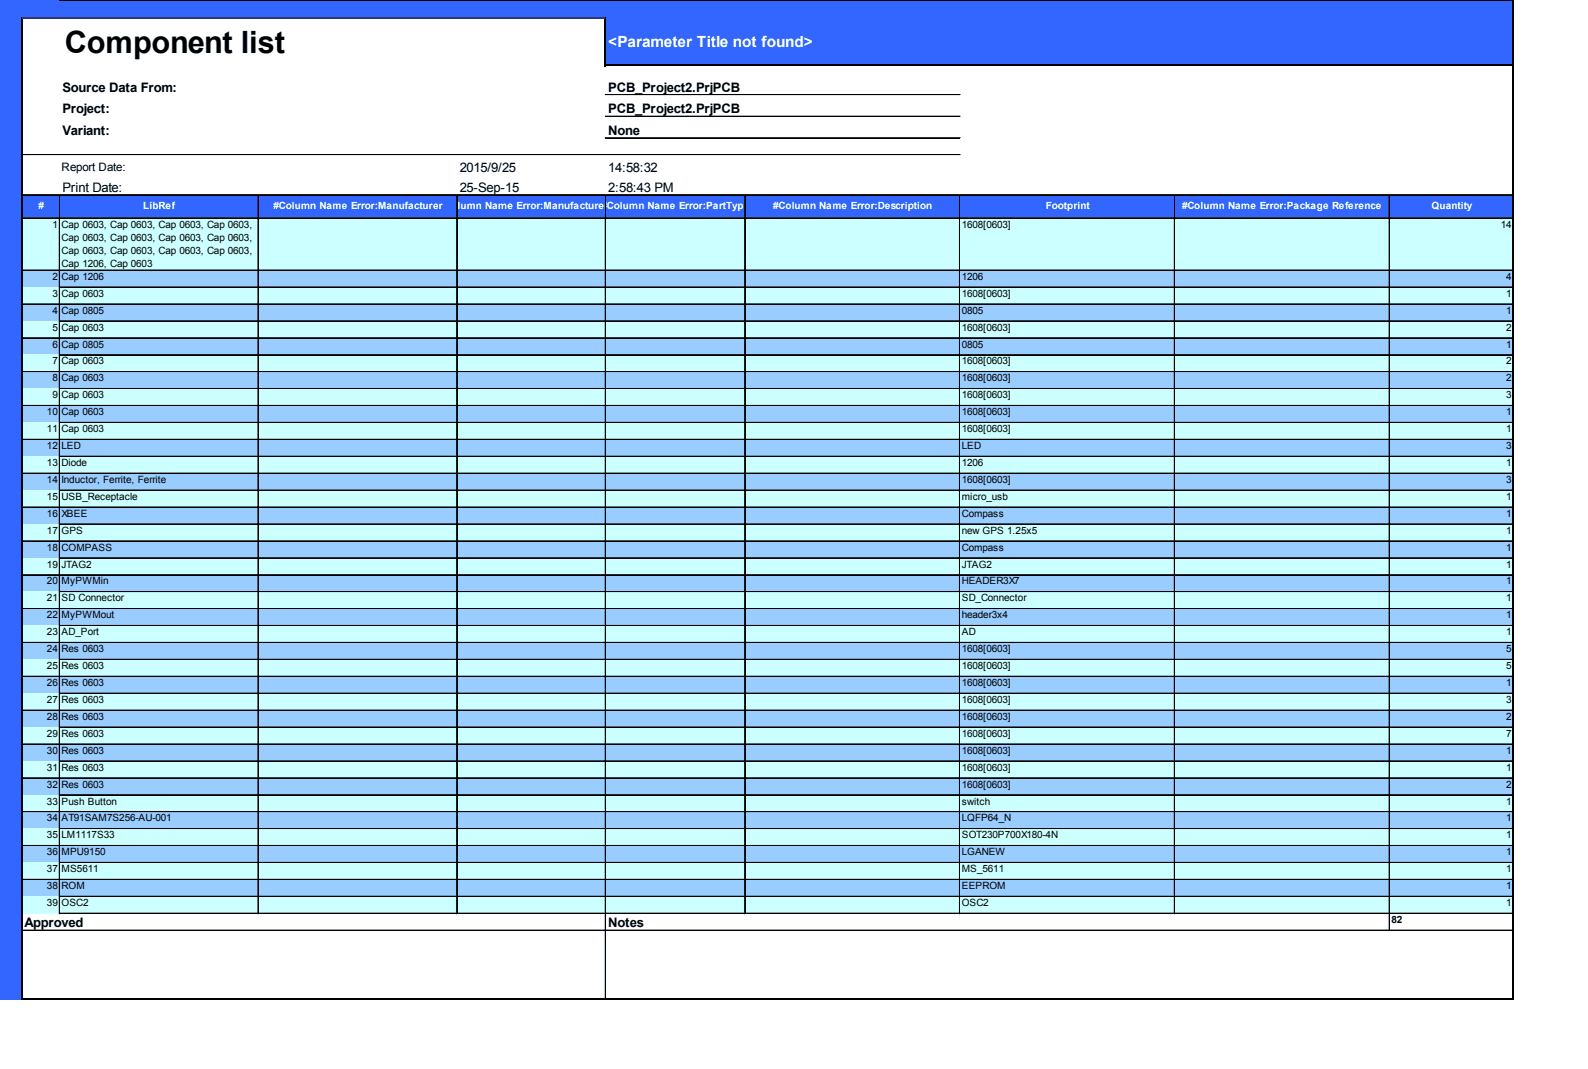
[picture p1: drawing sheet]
<svg xmlns="http://www.w3.org/2000/svg" width="368mm" height="248mm" viewBox="0 0 368 248" stroke-linecap="round" stroke-linejoin="round" font-family="sans-serif">
<defs><g id="words">
<text font-size="7.1" x="15" y="12.3">Component list</text>
<text font-size="3.6" fill="#fff" x="141.1" y="10.9">&lt;Parameter Title not found&gt;</text>
<g font-size="3">
<text x="14.5" y="21.3">Source Data From:</text>
<text x="141.1" y="21.3">PCB_Project2.PrjPCB</text>
<text x="14.5" y="26.3">Project:</text>
<text x="141.1" y="26.3">PCB_Project2.PrjPCB</text>
<text x="14.5" y="31.3">Variant:</text>
<text x="141.1" y="31.3">None</text>
<text x="106.6" y="39.9">2015/9/25</text>
<text x="141.1" y="39.9">14:58:32</text>
<text x="14.5" y="44.5">Print Date:</text>
<text x="106.6" y="44.5">25-Sep-15</text>
<text x="141.1" y="44.5">2:58:43 PM</text>
<text x="5.7" y="215.1">Approved</text>
<text x="141.1" y="215.1">Notes</text>
</g>
<text font-size="2.7" x="14.3" y="39.7">Report Date:</text>
<g font-size="2.3" fill="#fff">
<text x="8.9" y="48.5">#</text>
<text x="33.2" y="48.5">LibRef</text>
<text x="63.4" y="48.5">#Column Name Error:Manufacturer#Col</text>
<text x="106.8" y="48.5">umn Name Error:Manufacture#r</text>
<text x="140.7" y="48.5">CNo</text>
<text x="142.3" y="48.5">olumn Name Error:PartType</text>
<text x="179.3" y="48.5">#Column Name Error:Description</text>
<text x="242.5" y="48.5">Footprint</text>
<text x="274.1" y="48.5">#Column Name Error:Package Reference</text>
<text x="332" y="48.5">Quantity</text>
</g>
<g font-size="2.3">
<text x="12.1" y="52.8">1</text>
<text x="14.3" y="52.8">Cap 0603, Cap 0603, Cap 0603, Cap 0603,</text>
<text x="223.1" y="52.8">1608[0603]</text>
<text x="348.1" y="52.8">14</text>
<text x="14.3" y="55.8">Cap 0603, Cap 0603, Cap 0603, Cap 0603,</text>
<text x="14.3" y="58.9">Cap 0603, Cap 0603, Cap 0603, Cap 0603,</text>
<text x="12.1" y="64.9">2</text>
<text x="14.3" y="61.9">Cap 1206, Cap 0603</text>
<text x="14.3" y="64.9">Cap 1206</text>
<text x="223.1" y="64.9">1206</text>
<text x="349.3" y="64.9">4</text>
<text x="12.1" y="68.8">3</text>
<text x="14.3" y="68.8">Cap 0603</text>
<text x="223.1" y="68.8">1608[0603]</text>
<text x="349.3" y="68.8">1</text>
<text x="12.1" y="72.8">4</text>
<text x="12.1" y="76.7">5</text>
<text x="14.3" y="72.8">Cap 0805</text>
<text x="14.3" y="76.7">Cap 0603</text>
<text x="223.1" y="72.8">0805</text>
<text x="223.1" y="76.7">1608[0603]</text>
<text x="349.3" y="72.8">1</text>
<text x="349.3" y="76.7">2</text>
<text x="12.1" y="80.6">6</text>
<text x="14.3" y="80.6">Cap 0805</text>
<text x="223.1" y="80.6">0805</text>
<text x="349.3" y="80.6">1</text>
<text x="12.1" y="84.6">7</text>
<text x="12.1" y="88.5">8</text>
<text x="14.3" y="84.6">Cap 0603</text>
<text x="14.3" y="88.5">Cap 0603</text>
<text x="223.1" y="84.6">1608[0603]</text>
<text x="223.1" y="88.5">1608[0603]</text>
<text x="349.3" y="84.6">2</text>
<text x="349.3" y="88.5">2</text>
<text x="12.1" y="92.4">9</text>
<text x="14.3" y="92.4">Cap 0603</text>
<text x="223.1" y="92.4">1608[0603]</text>
<text x="349.3" y="92.4">3</text>
<text x="10.9" y="96.3">10</text>
<text x="10.9" y="100.3">11</text>
<text x="14.3" y="96.3">Cap 0603</text>
<text x="14.3" y="100.3">Cap 0603</text>
<text x="223.1" y="96.3">1608[0603]</text>
<text x="223.1" y="100.3">1608[0603]</text>
<text x="349.3" y="96.3">1</text>
<text x="349.3" y="100.3">1</text>
<text x="10.9" y="104.2">12</text>
<text x="14.3" y="104.2">LED</text>
<text x="223.1" y="104.2">LED</text>
<text x="349.3" y="104.2">3</text>
<text x="10.9" y="108.1">13</text>
<text x="10.9" y="112">14</text>
<text x="14.3" y="108.1">Diode</text>
<text x="14.3" y="112">Inductor, Ferrite, Ferrite</text>
<text x="223.1" y="108.1">1206</text>
<text x="223.1" y="112">1608[0603]</text>
<text x="349.3" y="108.1">1</text>
<text x="349.3" y="112">3</text>
<text x="10.9" y="116">15</text>
<text x="10.9" y="119.9">16</text>
<text x="14.3" y="116">USB_Receptacle</text>
<text x="14.3" y="119.9">XBEE</text>
<text x="223.1" y="116">micro_usb</text>
<text x="223.1" y="119.9">Compass</text>
<text x="349.3" y="116">1</text>
<text x="349.3" y="119.9">1</text>
<text x="10.9" y="123.8">17</text>
<text x="14.3" y="123.8">GPS</text>
<text x="223.1" y="123.8">new GPS 1.25x5</text>
<text x="349.3" y="123.8">1</text>
<text x="10.9" y="127.7">18</text>
<text x="10.9" y="131.7">19</text>
<text x="14.3" y="127.7">COMPASS</text>
<text x="14.3" y="131.7">JTAG2</text>
<text x="223.1" y="127.7">Compass</text>
<text x="223.1" y="131.7">JTAG2</text>
<text x="349.3" y="127.7">1</text>
<text x="349.3" y="131.7">1</text>
<text x="10.9" y="135.6">20</text>
<text x="14.3" y="135.6">MyPWMin</text>
<text x="223.1" y="135.6">HEADER3X7</text>
<text x="349.3" y="135.6">1</text>
<text x="10.9" y="139.5">21</text>
<text x="10.9" y="143.5">22</text>
<text x="14.3" y="139.5">SD Connector</text>
<text x="14.3" y="143.5">MyPWMout</text>
<text x="223.1" y="139.5">SD_Connector</text>
<text x="223.1" y="143.5">header3x4</text>
<text x="349.3" y="139.5">1</text>
<text x="349.3" y="143.5">1</text>
<text x="10.9" y="147.4">23</text>
<text x="14.3" y="147.4">AD_Port</text>
<text x="223.1" y="147.4">AD</text>
<text x="349.3" y="147.4">1</text>
<text x="10.9" y="151.3">24</text>
<text x="10.9" y="155.2">25</text>
<text x="14.3" y="151.3">Res 0603</text>
<text x="14.3" y="155.2">Res 0603</text>
<text x="223.1" y="151.3">1608[0603]</text>
<text x="223.1" y="155.2">1608[0603]</text>
<text x="349.3" y="151.3">5</text>
<text x="349.3" y="155.2">5</text>
<text x="10.9" y="159.2">26</text>
<text x="14.3" y="159.2">Res 0603</text>
<text x="223.1" y="159.2">1608[0603]</text>
<text x="349.3" y="159.2">1</text>
<text x="10.9" y="163.1">27</text>
<text x="10.9" y="167">28</text>
<text x="14.3" y="163.1">Res 0603</text>
<text x="14.3" y="167">Res 0603</text>
<text x="223.1" y="163.1">1608[0603]</text>
<text x="223.1" y="167">1608[0603]</text>
<text x="349.3" y="163.1">3</text>
<text x="349.3" y="167">2</text>
<text x="10.9" y="170.9">29</text>
<text x="14.3" y="170.9">Res 0603</text>
<text x="223.1" y="170.9">1608[0603]</text>
<text x="349.3" y="170.9">7</text>
<text x="10.9" y="174.9">30</text>
<text x="10.9" y="178.8">31</text>
<text x="14.3" y="174.9">Res 0603</text>
<text x="14.3" y="178.8">Res 0603</text>
<text x="223.1" y="174.9">1608[0603]</text>
<text x="223.1" y="178.8">1608[0603]</text>
<text x="349.3" y="174.9">1</text>
<text x="349.3" y="178.8">1</text>
<text x="10.9" y="182.7">32</text>
<text x="14.3" y="182.7">Res 0603</text>
<text x="223.1" y="182.7">1608[0603]</text>
<text x="349.3" y="182.7">2</text>
<text x="10.9" y="186.6">33</text>
<text x="10.9" y="190.6">34</text>
<text x="14.3" y="186.6">Push Button</text>
<text x="14.3" y="190.6">AT91SAM7S256-AU-001</text>
<text x="223.1" y="186.6">switch</text>
<text x="223.1" y="190.6">LQFP64_N</text>
<text x="349.3" y="186.6">1</text>
<text x="349.3" y="190.6">1</text>
<text x="10.9" y="194.5">35</text>
<text x="14.3" y="194.5">LM1117S33</text>
<text x="223.1" y="194.5">SOT230P700X180-4N</text>
<text x="349.3" y="194.5">1</text>
<text x="10.9" y="198.4">36</text>
<text x="10.9" y="202.3">37</text>
<text x="14.3" y="198.4">MPU9150</text>
<text x="14.3" y="202.3">MS5611</text>
<text x="223.1" y="198.4">LGANEW</text>
<text x="223.1" y="202.3">MS_5611</text>
<text x="349.3" y="198.4">1</text>
<text x="349.3" y="202.3">1</text>
<text x="10.9" y="206.3">38</text>
<text x="14.3" y="206.3">ROM</text>
<text x="223.1" y="206.3">EEPROM</text>
<text x="349.3" y="206.3">1</text>
<text x="10.9" y="210.2">39</text>
<text x="14.3" y="210.2">OSC2</text>
<text x="223.1" y="210.2">OSC2</text>
<text x="322.7" y="214.1">82</text>
<text x="349.3" y="210.2">1</text>
</g>
</g></defs>
<g fill="#36f">
<path d="M.1 .1h351v4.2h-351z"/>
<path d="M.1 4.1h5.1v11.2h-5.1z"/>
</g>
<path d="M5 4.1h135.6v11.2h-135.6z" fill="#fff"/>
<g fill="#36f">
<path d="M140.4 4.1h210.7v11.2h-210.7z"/>
<path d="M.1 15.2h5.1v30.1h-5.1z"/>
</g>
<path d="M5 15.2h346.1v30.1h-346.1z" fill="#fff"/>
<g fill="#36f">
<path d="M.1 45.2h351v5.5h-351z"/>
<path d="M.1 50.5h5.1v12.3h-5.1z"/>
</g>
<path d="M5 50.5h346.1v12.3h-346.1z" fill="#cff"/>
<path d="M.1 62.6h5.1v4.1h-5.1z" fill="#36f"/>
<path d="M5 62.6h346.1v4.1h-346.1z" fill="#9cf"/>
<path d="M.1 66.6h5.1v4.1h-5.1z" fill="#36f"/>
<path d="M5 66.6h346.1v4.1h-346.1z" fill="#cff"/>
<path d="M.1 70.5h5.1v4.1h-5.1z" fill="#36f"/>
<path d="M5 70.5h346.1v4.1h-346.1z" fill="#9cf"/>
<path d="M.1 74.4h5.1v4.1h-5.1z" fill="#36f"/>
<path d="M5 74.4h346.1v4.1h-346.1z" fill="#cff"/>
<path d="M.1 78.3h5.1v4.2h-5.1z" fill="#36f"/>
<path d="M5 78.3h346.1v4.2h-346.1z" fill="#9cf"/>
<path d="M.1 82.3h5.1v4.1h-5.1z" fill="#36f"/>
<path d="M5 82.3h346.1v4.1h-346.1z" fill="#cff"/>
<path d="M.1 86.2h5.1v4.1h-5.1z" fill="#36f"/>
<path d="M5 86.2h346.1v4.1h-346.1z" fill="#9cf"/>
<path d="M.1 90.1h5.1v4.1h-5.1z" fill="#36f"/>
<path d="M5 90.1h346.1v4.1h-346.1z" fill="#cff"/>
<path d="M.1 94.1h5.1v4.1h-5.1z" fill="#36f"/>
<path d="M5 94.1h346.1v4.1h-346.1z" fill="#9cf"/>
<path d="M.1 98h5.1v4.1h-5.1z" fill="#36f"/>
<path d="M5 98h346.1v4.1h-346.1z" fill="#cff"/>
<path d="M.1 101.9h5.1v4.1h-5.1z" fill="#36f"/>
<path d="M5 101.9h346.1v4.1h-346.1z" fill="#9cf"/>
<path d="M.1 105.8h5.1v4.1h-5.1z" fill="#36f"/>
<path d="M5 105.8h346.1v4.1h-346.1z" fill="#cff"/>
<path d="M.1 109.8h5.1v4.1h-5.1z" fill="#36f"/>
<path d="M5 109.8h346.1v4.1h-346.1z" fill="#9cf"/>
<path d="M.1 113.7h5.1v4.1h-5.1z" fill="#36f"/>
<path d="M5 113.7h346.1v4.1h-346.1z" fill="#cff"/>
<path d="M.1 117.6h5.1v4.1h-5.1z" fill="#36f"/>
<path d="M5 117.6h346.1v4.1h-346.1z" fill="#9cf"/>
<path d="M.1 121.5h5.1v4.1h-5.1z" fill="#36f"/>
<path d="M5 121.5h346.1v4.1h-346.1z" fill="#cff"/>
<path d="M.1 125.5h5.1v4.1h-5.1z" fill="#36f"/>
<path d="M5 125.5h346.1v4.1h-346.1z" fill="#9cf"/>
<path d="M.1 129.4h5.1v4.1h-5.1z" fill="#36f"/>
<path d="M5 129.4h346.1v4.1h-346.1z" fill="#cff"/>
<path d="M.1 133.3h5.1v4.1h-5.1z" fill="#36f"/>
<path d="M5 133.3h346.1v4.1h-346.1z" fill="#9cf"/>
<path d="M.1 137.2h5.1v4.2h-5.1z" fill="#36f"/>
<path d="M5 137.2h346.1v4.2h-346.1z" fill="#cff"/>
<path d="M.1 141.2h5.1v4.1h-5.1z" fill="#36f"/>
<path d="M5 141.2h346.1v4.1h-346.1z" fill="#9cf"/>
<path d="M.1 145.1h5.1v4.1h-5.1z" fill="#36f"/>
<path d="M5 145.1h346.1v4.1h-346.1z" fill="#cff"/>
<path d="M.1 149h5.1v4.1h-5.1z" fill="#36f"/>
<path d="M5 149h346.1v4.1h-346.1z" fill="#9cf"/>
<path d="M.1 153h5.1v4.1h-5.1z" fill="#36f"/>
<path d="M5 153h346.1v4.1h-346.1z" fill="#cff"/>
<path d="M.1 156.9h5.1v4.1h-5.1z" fill="#36f"/>
<path d="M5 156.9h346.1v4.1h-346.1z" fill="#9cf"/>
<path d="M.1 160.8h5.1v4.1h-5.1z" fill="#36f"/>
<path d="M5 160.8h346.1v4.1h-346.1z" fill="#cff"/>
<path d="M.1 164.7h5.1v4.1h-5.1z" fill="#36f"/>
<path d="M5 164.7h346.1v4.1h-346.1z" fill="#9cf"/>
<path d="M.1 168.7h5.1v4.1h-5.1z" fill="#36f"/>
<path d="M5 168.7h346.1v4.1h-346.1z" fill="#cff"/>
<path d="M.1 172.6h5.1v4.1h-5.1z" fill="#36f"/>
<path d="M5 172.6h346.1v4.1h-346.1z" fill="#9cf"/>
<path d="M.1 176.5h5.1v4.1h-5.1z" fill="#36f"/>
<path d="M5 176.5h346.1v4.1h-346.1z" fill="#cff"/>
<path d="M.1 180.4h5.1v4.1h-5.1z" fill="#36f"/>
<path d="M5 180.4h346.1v4.1h-346.1z" fill="#9cf"/>
<path d="M.1 184.4h5.1v4.1h-5.1z" fill="#36f"/>
<path d="M5 184.4h346.1v4.1h-346.1z" fill="#cff"/>
<path d="M.1 188.3h5.1v4.1h-5.1z" fill="#36f"/>
<path d="M5 188.3h346.1v4.1h-346.1z" fill="#9cf"/>
<path d="M.1 192.2h5.1v4.1h-5.1z" fill="#36f"/>
<path d="M5 192.2h346.1v4.1h-346.1z" fill="#cff"/>
<path d="M.1 196.1h5.1v4.1h-5.1z" fill="#36f"/>
<path d="M5 196.1h346.1v4.1h-346.1z" fill="#9cf"/>
<path d="M.1 200.1h5.1v4.1h-5.1z" fill="#36f"/>
<path d="M5 200.1h346.1v4.1h-346.1z" fill="#cff"/>
<path d="M.1 204h5.1v4.1h-5.1z" fill="#36f"/>
<path d="M5 204h346.1v4.1h-346.1z" fill="#9cf"/>
<path d="M.1 207.9h5.1v4.1h-5.1z" fill="#36f"/>
<path d="M5 207.9h346.1v4.1h-346.1z" fill="#cff"/>
<path d="M.1 211.9h5.1v4.1h-5.1z" fill="#36f"/>
<path d="M322.2 211.9h28.9v4.1h-28.9z" fill="#fff"/>
<path d="M.1 215.8h5.1v16h-5.1z" fill="#36f"/>
<path d="M350.9 0v231.8M5 3.9v227.9M140.4 3.9v11.4M140.6 15.2h210.5M5.2 231.7h345.9" fill="none" stroke="#000" stroke-width=".36"/>
<g fill="none" stroke="#000" stroke-width=".23">
<path d="M13.8 0h337M13.8 .1h337M5.2 35.9h217.5M5.2 36h217.5M140.4 21.9h82.3M140.4 22h82.3M140.4 26.9h82.3M140.4 27h82.3M140.4 31.9h82.3M140.4 32h82.3M5.2 45.2h345.6M5.2 50.5h345.6"/>
<path d="M5.2 50.6h345.6M13.8 45.3v166.7M59.8 45.3v166.7M59.9 45.3v166.7M105.9 45.3v166.7M106 45.3v166.7M140.4 45.3v186.2M140.5 45.3v186.2M172.7 45.3v166.7M172.8 45.3v166.7M222.5 45.3v166.7M222.6 45.3v166.7"/>
<path d="M272.4 45.3v166.7M322.2 45.3v170.7M322.3 45.3v170.7M5.2 62.6h8.6M5.2 62.7h8.6M5.2 70.5h8.6M5.2 70.6h8.6M5.2 78.3h8.6M5.2 78.4h8.6M13.9 62.6h45.9M13.9 62.7h45.9M13.9 66.6h45.9"/>
<path d="M13.9 66.7h45.9M13.9 70.5h45.9M13.9 70.6h45.9M13.9 74.4h45.9M13.9 74.5h45.9M13.9 78.3h45.9M13.9 78.4h45.9M60 62.6h45.9M60 62.7h45.9M60 66.6h45.9M60 66.7h45.9M60 70.5h45.9"/>
<path d="M60 70.6h45.9M60 74.4h45.9M60 74.5h45.9M60 78.3h45.9M60 78.4h45.9M106.1 62.6h34.3M106.1 62.7h34.3M106.1 66.6h34.3M106.1 66.7h34.3M106.1 70.5h34.3M106.1 70.6h34.3M106.1 74.4h34.3"/>
<path d="M106.1 74.5h34.3M106.1 78.3h34.3M106.1 78.4h34.3M140.6 62.6h32.1M140.6 62.7h32.1M140.6 66.6h32.1M140.6 66.7h32.1M140.6 70.5h32.1M140.6 70.6h32.1M140.6 74.4h32.1M140.6 74.5h32.1M140.6 78.3h32.1"/>
<path d="M140.6 78.4h32.1M172.9 62.6h49.6M172.9 62.7h49.6M172.9 66.6h49.6M172.9 66.7h49.6M172.9 70.5h49.6M172.9 70.6h49.6M172.9 74.4h49.6M172.9 74.5h49.6M172.9 78.3h49.6M172.9 78.4h49.6M222.7 62.6h49.7"/>
<path d="M222.7 62.7h49.7M222.7 66.6h49.7M222.7 66.7h49.7M222.7 70.5h49.7M222.7 70.6h49.7M222.7 74.4h49.7M222.7 74.5h49.7M222.7 78.3h49.7M222.7 78.4h49.7M272.5 62.6h49.7M272.5 62.7h49.7M272.5 66.6h49.7"/>
<path d="M272.5 66.7h49.7M272.5 70.5h49.7M272.5 70.6h49.7M272.5 74.4h49.7M272.5 74.5h49.7M272.5 78.3h49.7M272.5 78.4h49.7M322.4 62.6h28.4M322.4 62.7h28.4M322.4 66.6h28.4M322.4 66.7h28.4M322.4 70.5h28.4"/>
<path d="M322.4 70.6h28.4M322.4 74.4h28.4M322.4 74.5h28.4M322.4 78.3h28.4M322.4 78.4h28.4M5.2 86.2h8.6M5.2 86.3h8.6M5.2 94.1h8.6M13.9 82.3h45.9M13.9 82.4h45.9M13.9 86.2h45.9M13.9 86.3h45.9"/>
<path d="M13.9 90.1h45.9M13.9 90.2h45.9M13.9 94.1h45.9M13.9 98h45.9M13.9 98.1h45.9M60 82.3h45.9M60 82.4h45.9M60 86.2h45.9M60 86.3h45.9M60 90.1h45.9M60 90.2h45.9M60 94.1h45.9"/>
<path d="M60 98h45.9M60 98.1h45.9M106.1 82.3h34.3M106.1 82.4h34.3M106.1 86.2h34.3M106.1 86.3h34.3M106.1 90.1h34.3M106.1 90.2h34.3M106.1 94.1h34.3M106.1 98h34.3M106.1 98.1h34.3M140.6 82.3h32.1"/>
<path d="M140.6 82.4h32.1M140.6 86.2h32.1M140.6 86.3h32.1M140.6 90.1h32.1M140.6 90.2h32.1M140.6 94.1h32.1M140.6 98h32.1M140.6 98.1h32.1M172.9 82.3h49.6M172.9 82.4h49.6M172.9 86.2h49.6M172.9 86.3h49.6"/>
<path d="M172.9 90.1h49.6M172.9 90.2h49.6M172.9 94.1h49.6M172.9 98h49.6M172.9 98.1h49.6M222.7 82.3h49.7M222.7 82.4h49.7M222.7 86.2h49.7M222.7 86.3h49.7M222.7 90.1h49.7M222.7 90.2h49.7M222.7 94.1h49.7"/>
<path d="M222.7 98h49.7M222.7 98.1h49.7M272.5 82.3h49.7M272.5 82.4h49.7M272.5 86.2h49.7M272.5 86.3h49.7M272.5 90.1h49.7M272.5 90.2h49.7M272.5 94.1h49.7M272.5 98h49.7M272.5 98.1h49.7M322.4 82.3h28.4"/>
<path d="M322.4 82.4h28.4M322.4 86.2h28.4M322.4 86.3h28.4M322.4 90.1h28.4M322.4 90.2h28.4M322.4 94.1h28.4M322.4 98h28.4M322.4 98.1h28.4M5.2 101.9h8.6M5.2 102h8.6M5.2 109.8h8.6M5.2 117.6h8.6"/>
<path d="M5.2 117.7h8.6M13.9 101.9h45.9M13.9 102h45.9M13.9 105.8h45.9M13.9 105.9h45.9M13.9 109.8h45.9M13.9 113.7h45.9M13.9 113.8h45.9M13.9 117.6h45.9M13.9 117.7h45.9M60 101.9h45.9M60 102h45.9"/>
<path d="M60 105.8h45.9M60 105.9h45.9M60 109.8h45.9M60 113.7h45.9M60 113.8h45.9M60 117.6h45.9M60 117.7h45.9M106.1 101.9h34.3M106.1 102h34.3M106.1 105.8h34.3M106.1 105.9h34.3M106.1 109.8h34.3"/>
<path d="M106.1 113.7h34.3M106.1 113.8h34.3M106.1 117.6h34.3M106.1 117.7h34.3M140.6 101.9h32.1M140.6 102h32.1M140.6 105.8h32.1M140.6 105.9h32.1M140.6 109.8h32.1M140.6 113.7h32.1M140.6 113.8h32.1M140.6 117.6h32.1"/>
<path d="M140.6 117.7h32.1M172.9 101.9h49.6M172.9 102h49.6M172.9 105.8h49.6M172.9 105.9h49.6M172.9 109.8h49.6M172.9 113.7h49.6M172.9 113.8h49.6M172.9 117.6h49.6M172.9 117.7h49.6M222.7 101.9h49.7M222.7 102h49.7"/>
<path d="M222.7 105.8h49.7M222.7 105.9h49.7M222.7 109.8h49.7M222.7 113.7h49.7M222.7 113.8h49.7M222.7 117.6h49.7M222.7 117.7h49.7M272.5 101.9h49.7M272.5 102h49.7M272.5 105.8h49.7M272.5 105.9h49.7M272.5 109.8h49.7"/>
<path d="M272.5 113.7h49.7M272.5 113.8h49.7M272.5 117.6h49.7M272.5 117.7h49.7M322.4 101.9h28.4M322.4 102h28.4M322.4 105.8h28.4M322.4 105.9h28.4M322.4 109.8h28.4M322.4 113.7h28.4M322.4 113.8h28.4M322.4 117.6h28.4"/>
<path d="M322.4 117.7h28.4M5.2 125.5h8.6M5.2 125.6h8.6M5.2 133.3h8.6M5.2 133.4h8.6M13.9 121.5h45.9M13.9 121.6h45.9M13.9 125.5h45.9M13.9 125.6h45.9M13.9 129.4h45.9M13.9 129.5h45.9M13.9 133.3h45.9"/>
<path d="M13.9 133.4h45.9M13.9 137.2h45.9M13.9 137.3h45.9M60 121.5h45.9M60 121.6h45.9M60 125.5h45.9M60 125.6h45.9M60 129.4h45.9M60 129.5h45.9M60 133.3h45.9M60 133.4h45.9M60 137.2h45.9"/>
<path d="M60 137.3h45.9M106.1 121.5h34.3M106.1 121.6h34.3M106.1 125.5h34.3M106.1 125.6h34.3M106.1 129.4h34.3M106.1 129.5h34.3M106.1 133.3h34.3M106.1 133.4h34.3M106.1 137.2h34.3M106.1 137.3h34.3M140.6 121.5h32.1"/>
<path d="M140.6 121.6h32.1M140.6 125.5h32.1M140.6 125.6h32.1M140.6 129.4h32.1M140.6 129.5h32.1M140.6 133.3h32.1M140.6 133.4h32.1M140.6 137.2h32.1M140.6 137.3h32.1M172.9 121.5h49.6M172.9 121.6h49.6M172.9 125.5h49.6"/>
<path d="M172.9 125.6h49.6M172.9 129.4h49.6M172.9 129.5h49.6M172.9 133.3h49.6M172.9 133.4h49.6M172.9 137.2h49.6M172.9 137.3h49.6M222.7 121.5h49.7M222.7 121.6h49.7M222.7 125.5h49.7M222.7 125.6h49.7M222.7 129.4h49.7"/>
<path d="M222.7 129.5h49.7M222.7 133.3h49.7M222.7 133.4h49.7M222.7 137.2h49.7M222.7 137.3h49.7M272.5 121.5h49.7M272.5 121.6h49.7M272.5 125.5h49.7M272.5 125.6h49.7M272.5 129.4h49.7M272.5 129.5h49.7M272.5 133.3h49.7"/>
<path d="M272.5 133.4h49.7M272.5 137.2h49.7M272.5 137.3h49.7M322.4 121.5h28.4M322.4 121.6h28.4M322.4 125.5h28.4M322.4 125.6h28.4M322.4 129.4h28.4M322.4 129.5h28.4M322.4 133.3h28.4M322.4 133.4h28.4M322.4 137.2h28.4"/>
<path d="M322.4 137.3h28.4M5.2 141.2h8.6M5.2 141.3h8.6M5.2 149h8.6M5.2 149.1h8.6M5.2 156.9h8.6M5.2 157h8.6M13.9 141.2h45.9M13.9 141.3h45.9M13.9 145.1h45.9M13.9 145.2h45.9M13.9 149h45.9"/>
<path d="M13.9 149.1h45.9M13.9 153h45.9M13.9 156.9h45.9M13.9 157h45.9M60 141.2h45.9M60 141.3h45.9M60 145.1h45.9M60 145.2h45.9M60 149h45.9M60 149.1h45.9M60 153h45.9M60 156.9h45.9"/>
<path d="M60 157h45.9M106.1 141.2h34.3M106.1 141.3h34.3M106.1 145.1h34.3M106.1 145.2h34.3M106.1 149h34.3M106.1 149.1h34.3M106.1 153h34.3M106.1 156.9h34.3M106.1 157h34.3M140.6 141.2h32.1M140.6 141.3h32.1"/>
<path d="M140.6 145.1h32.1M140.6 145.2h32.1M140.6 149h32.1M140.6 149.1h32.1M140.6 153h32.1M140.6 156.9h32.1M140.6 157h32.1M172.9 141.2h49.6M172.9 141.3h49.6M172.9 145.1h49.6M172.9 145.2h49.6M172.9 149h49.6"/>
<path d="M172.9 149.1h49.6M172.9 153h49.6M172.9 156.9h49.6M172.9 157h49.6M222.7 141.2h49.7M222.7 141.3h49.7M222.7 145.1h49.7M222.7 145.2h49.7M222.7 149h49.7M222.7 149.1h49.7M222.7 153h49.7M222.7 156.9h49.7"/>
<path d="M222.7 157h49.7M272.5 141.2h49.7M272.5 141.3h49.7M272.5 145.1h49.7M272.5 145.2h49.7M272.5 149h49.7M272.5 149.1h49.7M272.5 153h49.7M272.5 156.9h49.7M272.5 157h49.7M322.4 141.2h28.4M322.4 141.3h28.4"/>
<path d="M322.4 145.1h28.4M322.4 145.2h28.4M322.4 149h28.4M322.4 149.1h28.4M322.4 153h28.4M322.4 156.9h28.4M322.4 157h28.4M5.2 164.7h8.6M5.2 164.8h8.6M5.2 172.6h8.6M5.2 172.7h8.6M13.9 160.8h45.9"/>
<path d="M13.9 160.9h45.9M13.9 164.7h45.9M13.9 164.8h45.9M13.9 168.7h45.9M13.9 172.6h45.9M13.9 172.7h45.9M13.9 176.5h45.9M13.9 176.6h45.9M60 160.8h45.9M60 160.9h45.9M60 164.7h45.9M60 164.8h45.9"/>
<path d="M60 168.7h45.9M60 172.6h45.9M60 172.7h45.9M60 176.5h45.9M60 176.6h45.9M106.1 160.8h34.3M106.1 160.9h34.3M106.1 164.7h34.3M106.1 164.8h34.3M106.1 168.7h34.3M106.1 172.6h34.3M106.1 172.7h34.3"/>
<path d="M106.1 176.5h34.3M106.1 176.6h34.3M140.6 160.8h32.1M140.6 160.9h32.1M140.6 164.7h32.1M140.6 164.8h32.1M140.6 168.7h32.1M140.6 172.6h32.1M140.6 172.7h32.1M140.6 176.5h32.1M140.6 176.6h32.1M172.9 160.8h49.6"/>
<path d="M172.9 160.9h49.6M172.9 164.7h49.6M172.9 164.8h49.6M172.9 168.7h49.6M172.9 172.6h49.6M172.9 172.7h49.6M172.9 176.5h49.6M172.9 176.6h49.6M222.7 160.8h49.7M222.7 160.9h49.7M222.7 164.7h49.7M222.7 164.8h49.7"/>
<path d="M222.7 168.7h49.7M222.7 172.6h49.7M222.7 172.7h49.7M222.7 176.5h49.7M222.7 176.6h49.7M272.5 160.8h49.7M272.5 160.9h49.7M272.5 164.7h49.7M272.5 164.8h49.7M272.5 168.7h49.7M272.5 172.6h49.7M272.5 172.7h49.7"/>
<path d="M272.5 176.5h49.7M272.5 176.6h49.7M322.4 160.8h28.4M322.4 160.9h28.4M322.4 164.7h28.4M322.4 164.8h28.4M322.4 168.7h28.4M322.4 172.6h28.4M322.4 172.7h28.4M322.4 176.5h28.4M322.4 176.6h28.4M5.2 180.4h8.6"/>
<path d="M5.2 180.5h8.6M5.2 188.3h8.6M5.2 188.4h8.6M5.2 196.1h8.6M5.2 196.2h8.6M13.9 180.4h45.9M13.9 180.5h45.9M13.9 184.4h45.9M13.9 184.5h45.9M13.9 188.3h45.9M13.9 188.4h45.9M13.9 192.2h45.9"/>
<path d="M13.9 192.3h45.9M13.9 196.1h45.9M13.9 196.2h45.9M60 180.4h45.9M60 180.5h45.9M60 184.4h45.9M60 184.5h45.9M60 188.3h45.9M60 188.4h45.9M60 192.2h45.9M60 192.3h45.9M60 196.1h45.9"/>
<path d="M60 196.2h45.9M106.1 180.4h34.3M106.1 180.5h34.3M106.1 184.4h34.3M106.1 184.5h34.3M106.1 188.3h34.3M106.1 188.4h34.3M106.1 192.2h34.3M106.1 192.3h34.3M106.1 196.1h34.3M106.1 196.2h34.3M140.6 180.4h32.1"/>
<path d="M140.6 180.5h32.1M140.6 184.4h32.1M140.6 184.5h32.1M140.6 188.3h32.1M140.6 188.4h32.1M140.6 192.2h32.1M140.6 192.3h32.1M140.6 196.1h32.1M140.6 196.2h32.1M172.9 180.4h49.6M172.9 180.5h49.6M172.9 184.4h49.6"/>
<path d="M172.9 184.5h49.6M172.9 188.3h49.6M172.9 188.4h49.6M172.9 192.2h49.6M172.9 192.3h49.6M172.9 196.1h49.6M172.9 196.2h49.6M222.7 180.4h49.7M222.7 180.5h49.7M222.7 184.4h49.7M222.7 184.5h49.7M222.7 188.3h49.7"/>
<path d="M222.7 188.4h49.7M222.7 192.2h49.7M222.7 192.3h49.7M222.7 196.1h49.7M222.7 196.2h49.7M272.5 180.4h49.7M272.5 180.5h49.7M272.5 184.4h49.7M272.5 184.5h49.7M272.5 188.3h49.7M272.5 188.4h49.7M272.5 192.2h49.7"/>
<path d="M272.5 192.3h49.7M272.5 196.1h49.7M272.5 196.2h49.7M322.4 180.4h28.4M322.4 180.5h28.4M322.4 184.4h28.4M322.4 184.5h28.4M322.4 188.3h28.4M322.4 188.4h28.4M322.4 192.2h28.4M322.4 192.3h28.4M322.4 196.1h28.4"/>
<path d="M322.4 196.2h28.4M5.2 204h8.6M5.2 204.1h8.6M5.2 215.8h345.6M5.2 215.9h345.6M13.9 200.1h45.9M13.9 200.2h45.9M13.9 204h45.9M13.9 204.1h45.9M13.9 207.9h45.9M13.9 208h45.9M13.9 211.9h45.9"/>
<path d="M60 200.1h45.9M60 200.2h45.9M60 204h45.9M60 204.1h45.9M60 207.9h45.9M60 208h45.9M60 211.9h112.7M106.1 200.1h34.3M106.1 200.2h34.3M106.1 204h34.3M106.1 204.1h34.3M106.1 207.9h34.3"/>
<path d="M106.1 208h34.3M140.6 200.1h32.1M140.6 200.2h32.1M140.6 204h32.1M140.6 204.1h32.1M140.6 207.9h32.1M140.6 208h32.1M172.9 200.1h49.6M172.9 200.2h49.6M172.9 204h49.6M172.9 204.1h49.6M172.9 207.9h49.6"/>
<path d="M172.9 208h49.6M172.9 211.9h49.6M222.7 200.1h49.7M222.7 200.2h49.7M222.7 204h49.7M222.7 204.1h49.7M222.7 207.9h49.7M222.7 208h49.7M222.7 211.9h49.7M272.5 200.1h49.7M272.5 200.2h49.7M272.5 204h49.7"/>
<path d="M272.5 204.1h49.7M272.5 207.9h49.7M272.5 208h49.7M272.5 211.9h49.7M322.4 200.1h28.4M322.4 200.2h28.4M322.4 204h28.4M322.4 204.1h28.4M322.4 207.9h28.4M322.4 208h28.4M322.4 211.9h28.4"/>
</g>
<path d="M5.2 4.1h135" fill="none" stroke="#339" stroke-width=".36"/>
<use href="#words"/>
</svg>
